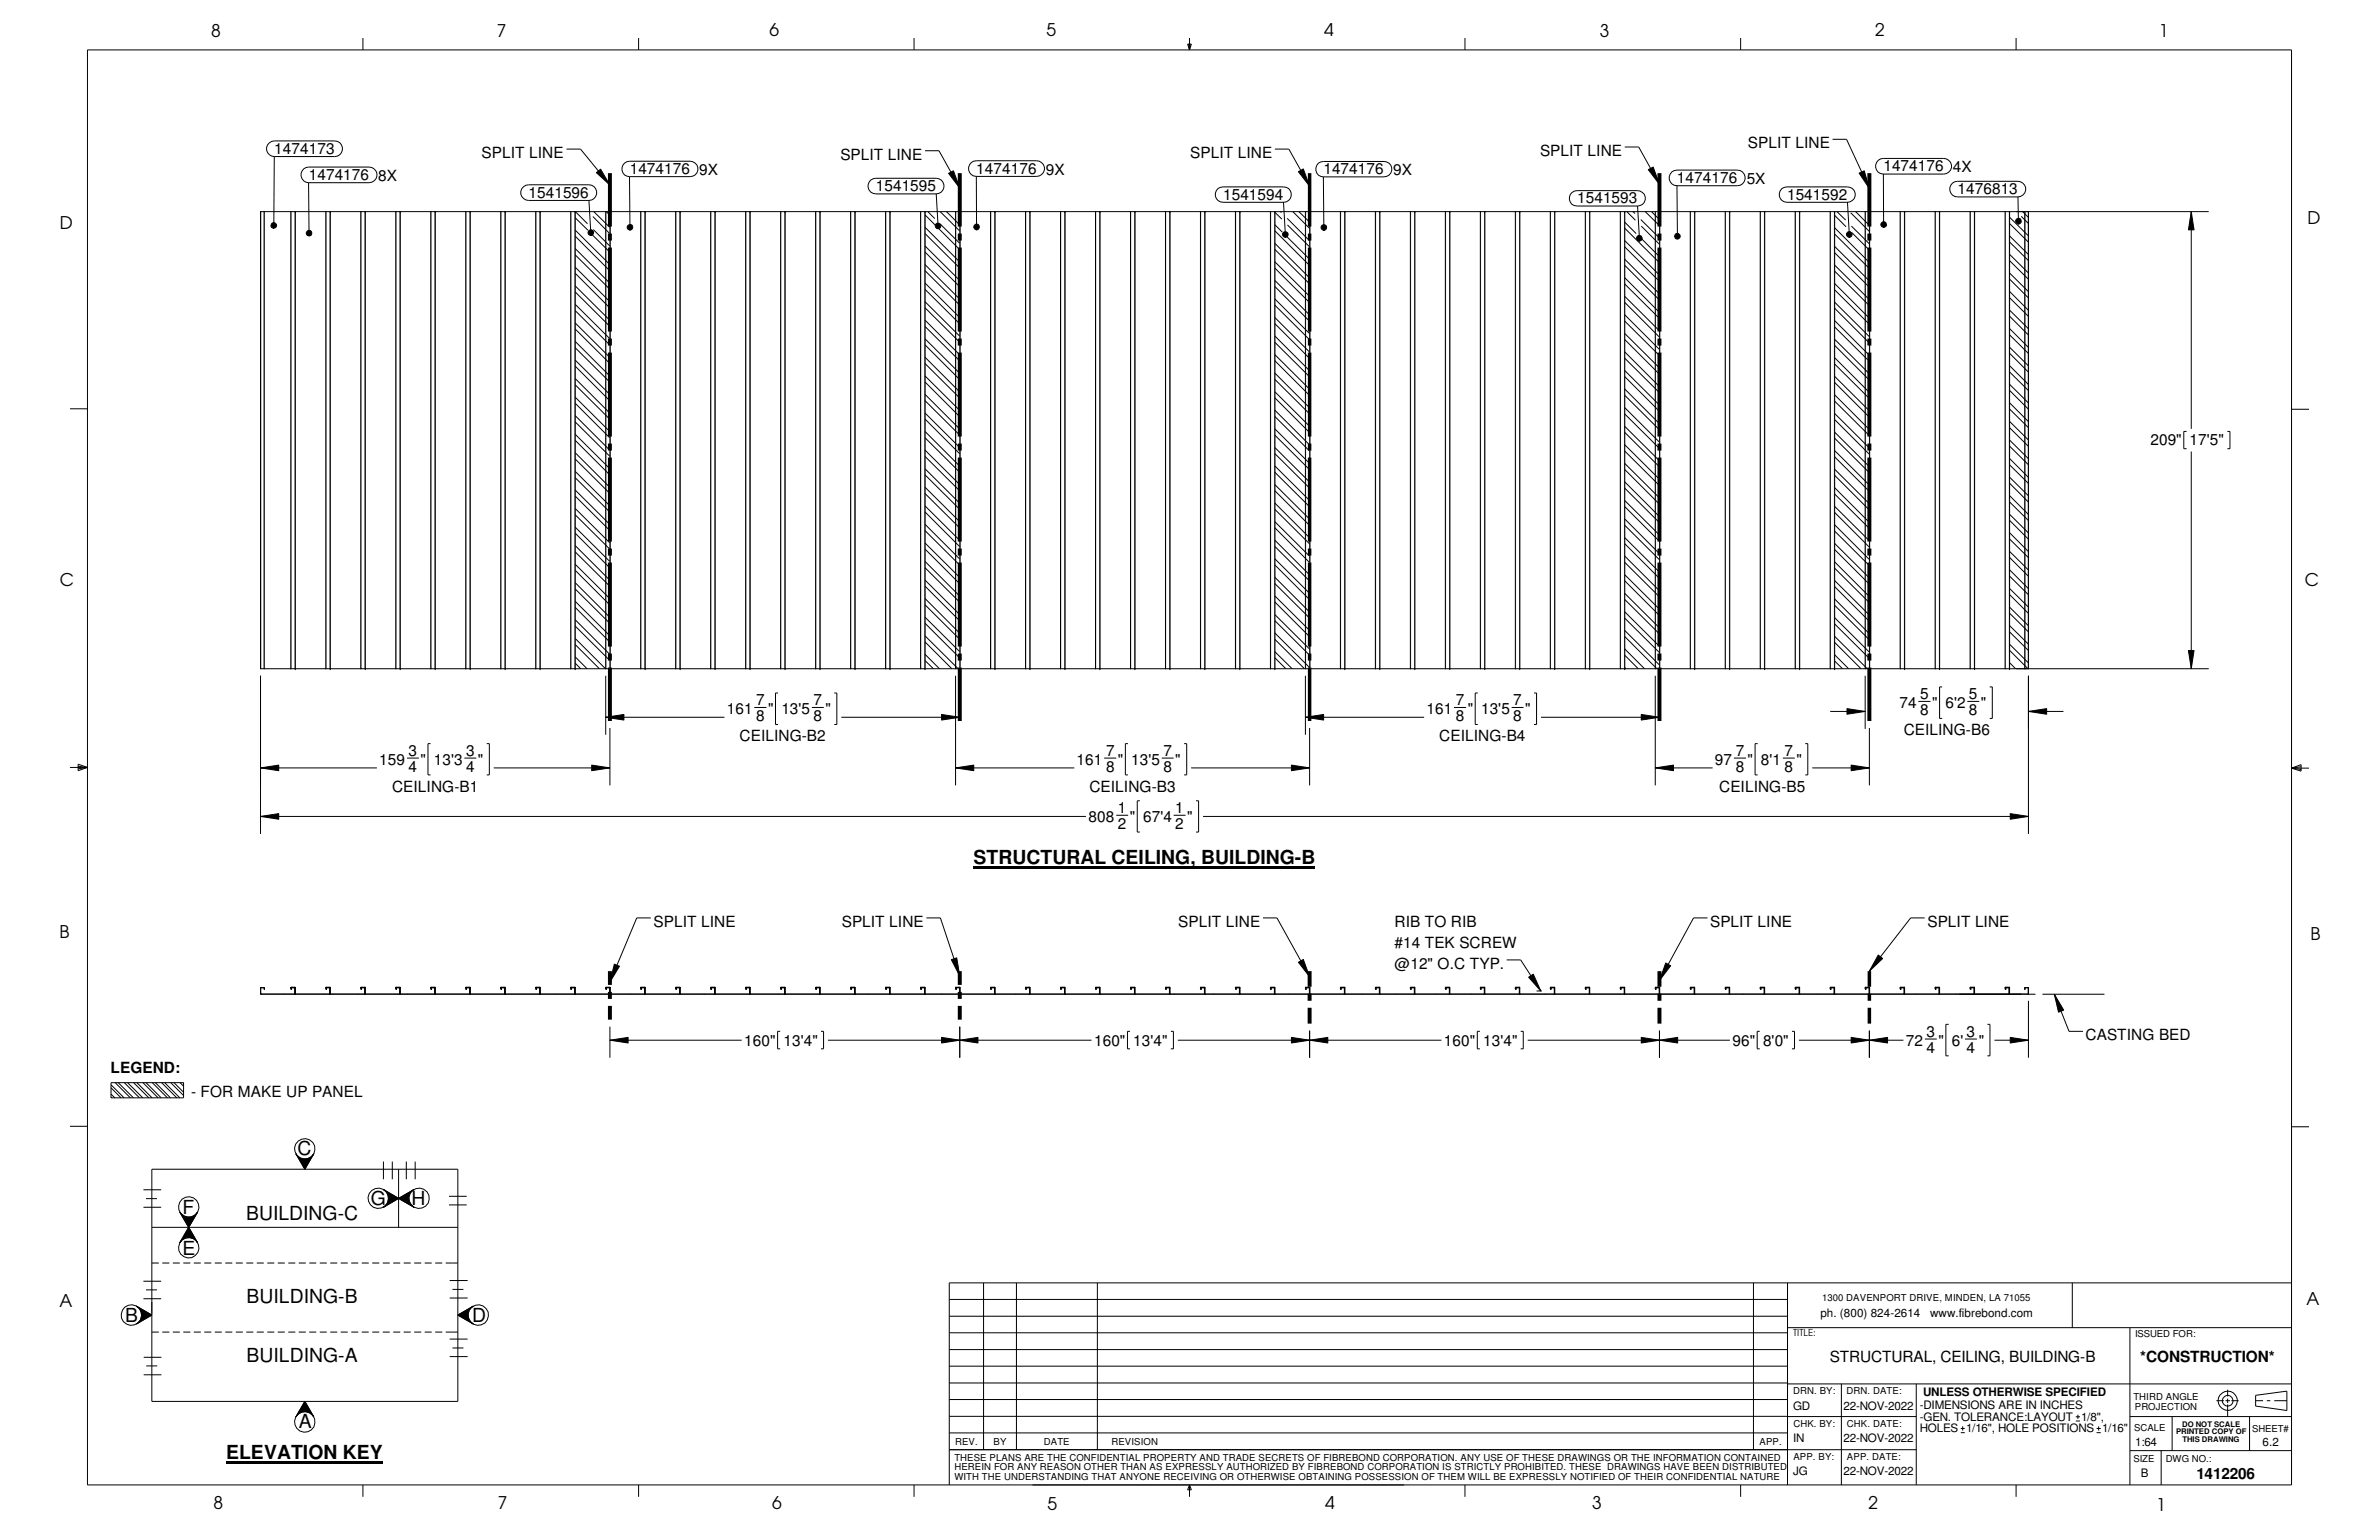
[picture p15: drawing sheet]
<svg xmlns="http://www.w3.org/2000/svg" width="432mm" height="279mm" viewBox="0 0 432 279" stroke-linecap="round" stroke-linejoin="round" font-family="sans-serif">
<defs><g id="words">
<g font-size="3.5">
<text x="176.7" y="156.8">STRUCTURAL CEILING, BUILDING-B</text>
<text x="54" y="209.6">C</text>
<text x="33.1" y="220.3">F</text>
<text x="44.7" y="221.4">BUILDING-C</text>
<text x="67.3" y="218.6">G</text>
<text x="74.7" y="218.6">H</text>
<text x="33.1" y="227.7">E</text>
<text x="22.7" y="239.8">B</text>
<text x="44.7" y="236.3">BUILDING-B</text>
<text x="85.7" y="239.8">D</text>
<text x="44.7" y="247.1">BUILDING-A</text>
<text x="54.2" y="259.1">A</text>
<text x="41" y="264.8">ELEVATION KEY</text>
</g>
<g font-size="3.2">
<text x="38.3" y="6.6">8</text>
<text x="90.2" y="6.7">7</text>
<text x="139.7" y="6.5">6</text>
<text x="190" y="6.5">5</text>
<text x="240.4" y="6.6">4</text>
<text x="290.4" y="6.7">3</text>
<text x="340.4" y="6.5">2</text>
<text x="391.8" y="6.7">1</text>
<text x="10.9" y="41.5">D</text>
<text x="418.8" y="40.7">D</text>
<text x="10.8" y="106.3">C</text>
<text x="418.3" y="106.4">C</text>
<text x="10.8" y="170.2">B</text>
<text x="419.4" y="170.6">B</text>
<text x="10.8" y="237.2">A</text>
<text x="418.6" y="236.7">A</text>
<text x="38.8" y="273.8">8</text>
<text x="90.3" y="273.8">7</text>
<text x="140.2" y="273.8">6</text>
<text x="190.1" y="273.9">5</text>
<text x="240.5" y="273.8">4</text>
<text x="289" y="273.9">3</text>
<text x="339.1" y="273.9">2</text>
<text x="391.3" y="274.1">1</text>
</g>
<g font-size="2.8">
<text x="49.8" y="27.9">1474173</text>
<text x="87.4" y="28.7">SPLIT LINE</text>
<text x="152.5" y="29">SPLIT LINE</text>
<text x="216" y="28.7">SPLIT LINE</text>
<text x="279.5" y="28.3">SPLIT LINE</text>
<text x="317.2" y="26.9">SPLIT LINE</text>
<text x="56" y="32.6">1474176</text>
<text x="68.7" y="32.9">8X</text>
<text x="95.9" y="35.9">1541596</text>
<text x="114.3" y="31.6">1474176</text>
<text x="126.9" y="31.8">9X</text>
<text x="159" y="34.7">1541595</text>
<text x="177.2" y="31.5">1474176</text>
<text x="189.8" y="31.7">9X</text>
<text x="240.2" y="31.6">1474176</text>
<text x="252.9" y="31.8">9X</text>
<text x="304.4" y="33.2">1474176</text>
<text x="317" y="33.4">5X</text>
<text x="341.8" y="31.1">1474176</text>
<text x="354.5" y="31.3">4X</text>
<text x="355.3" y="35.2">1476813</text>
<text x="222" y="36.2">1541594</text>
<text x="286.3" y="36.9">1541593</text>
<text x="324.4" y="36.2">1541592</text>
<text x="390.3" y="80.8">209&quot;</text>
<text x="397.4" y="80.8">17'5&quot;</text>
<text x="131.9" y="129.5">161</text>
<text x="137.2" y="128">7</text>
<text x="137.2" y="130.9">8</text>
<text x="139.4" y="129.5">&quot;</text>
<text x="141.8" y="129.5">13'5</text>
<text x="147.7" y="128">7</text>
<text x="147.7" y="130.9">8</text>
<text x="149.8" y="129.5">&quot;</text>
<text x="258.9" y="129.5">161</text>
<text x="264.2" y="128">7</text>
<text x="264.2" y="130.9">8</text>
<text x="266.4" y="129.5">&quot;</text>
<text x="268.8" y="129.5">13'5</text>
<text x="274.7" y="128">7</text>
<text x="274.7" y="130.9">8</text>
<text x="276.8" y="129.5">&quot;</text>
<text x="344.8" y="128.4">74</text>
<text x="348.5" y="129.8">8</text>
<text x="348.5" y="126.9">5</text>
<text x="350.7" y="128.4">&quot;</text>
<text x="353.1" y="128.4">6'2</text>
<text x="357.4" y="126.9">5</text>
<text x="357.4" y="129.8">8</text>
<text x="359.5" y="128.4">&quot;</text>
<text x="74.2" y="137.1">3</text>
<text x="84.6" y="137.1">3</text>
<text x="134.2" y="134.5">CEILING-B2</text>
<text x="200.7" y="137.1">7</text>
<text x="211.2" y="137.1">7</text>
<text x="261.2" y="134.5">CEILING-B4</text>
<text x="315" y="137.1">7</text>
<text x="323.9" y="137.1">7</text>
<text x="345.5" y="133.3">CEILING-B6</text>
<text x="68.8" y="138.7">159</text>
<text x="71.2" y="143.6">CEILING-B1</text>
<text x="74.2" y="140">4</text>
<text x="76.3" y="138.7">&quot;</text>
<text x="78.7" y="138.7">13'3</text>
<text x="84.6" y="140">4</text>
<text x="86.7" y="138.7">&quot;</text>
<text x="195.4" y="138.7">161</text>
<text x="197.7" y="143.6">CEILING-B3</text>
<text x="200.7" y="140">8</text>
<text x="202.9" y="138.7">&quot;</text>
<text x="205.3" y="138.7">13'5</text>
<text x="211.2" y="140">8</text>
<text x="213.3" y="138.7">&quot;</text>
<text x="311.3" y="138.7">97</text>
<text x="312" y="143.6">CEILING-B5</text>
<text x="315" y="140">8</text>
<text x="317.2" y="138.7">&quot; 8'1</text>
<text x="323.9" y="140">8</text>
<text x="326.1" y="138.7">&quot;</text>
<text x="197.6" y="149.1">808</text>
<text x="202.9" y="147.5">1</text>
<text x="205.1" y="149.1">&quot;</text>
<text x="207.5" y="149.1">67'4</text>
<text x="213.3" y="147.5">1</text>
<text x="215.5" y="149.1">&quot;</text>
<text x="202.9" y="150.4">2</text>
<text x="213.3" y="150.4">2</text>
<text x="118.6" y="168.1">SPLIT LINE</text>
<text x="152.8" y="168.1">SPLIT LINE</text>
<text x="213.9" y="168.1">SPLIT LINE</text>
<text x="253.1" y="168.1">RIB TO RIB</text>
<text x="253.1" y="172">#14 TEK SCREW</text>
<text x="310.4" y="168.1">SPLIT LINE</text>
<text x="349.8" y="168.1">SPLIT LINE</text>
<text x="253.1" y="175.8">@12&quot; O.C TYP.</text>
<text x="135.1" y="189.7">160&quot;</text>
<text x="142.2" y="189.7">13'4&quot;</text>
<text x="198.6" y="189.7">160&quot;</text>
<text x="205.7" y="189.7">13'4&quot;</text>
<text x="262.1" y="189.7">160&quot;</text>
<text x="269.2" y="189.7">13'4&quot;</text>
<text x="314.5" y="189.7">96&quot;</text>
<text x="320" y="189.7">8'0&quot;</text>
<text x="345.9" y="189.7">72</text>
<text x="349.7" y="188.1">3</text>
<text x="349.7" y="191">4</text>
<text x="351.8" y="189.7">&quot;</text>
<text x="354.2" y="189.7">6'</text>
<text x="357" y="191">4</text>
<text x="357" y="188.1">3</text>
<text x="359.2" y="189.7">&quot;</text>
<text x="378.5" y="188.7">CASTING BED</text>
<text x="20.1" y="194.6">LEGEND:</text>
<text x="34.7" y="199">- FOR MAKE UP PANEL</text>
<text x="332.1" y="247.2">STRUCTURAL, CEILING, BUILDING-B</text>
<text x="388.5" y="247.1">*CONSTRUCTION*</text>
<text x="398.7" y="268.4">1412206</text>
</g>
<g font-size="2.1">
<text x="330.4" y="239">ph. (800) 824-2614</text>
<text x="350.4" y="239">www.fibrebond.com</text>
<text x="325.5" y="255.7">GD</text>
<text x="334.6" y="255.7">22-NOV-2022</text>
<text x="348.4" y="255.7">-DIMENSIONS ARE IN INCHES</text>
<text x="348.4" y="257.8">-GEN. TOLERANCE:LAYOUT</text>
<text x="349" y="253.2">UNLESS OTHERWISE SPECIFIED</text>
<text x="377.7" y="257.8">1/8&quot;,</text>
<text x="325.5" y="261.6">IN</text>
<text x="334.6" y="261.6">22-NOV-2022</text>
<text x="348.4" y="259.9">HOLES 1/16&quot;, HOLE POSITIONS 1/16&quot;</text>
<text x="387.6" y="262.4">1:64</text>
<text x="410.7" y="262.4">6.2</text>
<text x="325.5" y="267.6">JG</text>
<text x="334.6" y="267.6">22-NOV-2022</text>
<text x="388.6" y="267.9">B</text>
</g>
<g font-size="1.7">
<text x="330.7" y="236.1">1300 DAVENPORT DRIVE, MINDEN, LA 71055</text>
<text x="325.5" y="242.4">TITLE:</text>
<text x="387.5" y="242.7">ISSUED FOR:</text>
<text x="325.5" y="252.9">DRN. BY:</text>
<text x="335.2" y="252.9">DRN. DATE:</text>
<text x="387.2" y="254">THIRD ANGLE</text>
<text x="387.5" y="255.7">PROJECTION</text>
<text x="173.4" y="262.2">REV.</text>
<text x="180.3" y="262.2">BY</text>
<text x="189.5" y="262.2">DATE</text>
<text x="201.7" y="262.2">REVISION</text>
<text x="319.4" y="262.2">APP.</text>
<text x="325.5" y="258.9">CHK. BY:</text>
<text x="335.2" y="258.9">CHK. DATE:</text>
<text x="387.4" y="259.7">SCALE</text>
<text x="408.8" y="259.8">SHEET#</text>
<text x="173.2" y="268.6">WITH THE UNDERSTANDING THAT ANYONE RECEIVING OR OTHERWISE OBTAINING POSSESSION OF THEM WILL BE EXPRESSLY NOTIFIED OF THEIR CONFIDENTIAL NATURE</text>
<text x="173.2" y="265">THESE PLANS ARE THE CONFIDENTIAL PROPERTY AND TRADE SECRETS OF FIBREBOND CORPORATION. ANY USE OF THESE DRAWINGS OR THE INFORMATION CONTAINED</text>
<text x="173.2" y="266.8">HEREIN FOR ANY REASON OTHER THAN AS EXPRESSLY AUTHORIZED BY FIBREBOND CORPORATION IS STRICTLY PROHIBITED. THESE DRAWINGS HAVE BEEN DISTRIBUTED</text>
<text x="325.5" y="264.9">APP. BY:</text>
<text x="335.2" y="264.8">APP. DATE:</text>
<text x="387.2" y="265.3">SIZE</text>
<text x="393.1" y="265.3">DWG NO.:</text>
</g>
<g font-size="1.4">
<text x="395" y="260.2">PRINTED COPY OF</text>
<text x="396.1" y="258.8">DO NOT SCALE</text>
<text x="396.2" y="261.7">THIS DRAWING</text>
</g>
</g></defs>
<g fill="none" stroke="#000" stroke-width=".18">
<path d="M15.9 9.1h400v260.3h-400zM65.9 6.9v2.2M115.9 6.9v2.2M165.9 6.9v2.2M215.6 8h.6l-.3 1.1zM215.7 8l.2 1.1M215.9 6.9v2.2M216 8l-.1 1.1M265.9 6.9v2.2M315.9 6.9v2.2M365.9 6.9v2.2M48 38.4v82.9"/>
<path d="M48.9 25.9l.9-.3h10.9a1.42 1.42 0 0 1 1.5 1.4 1.42 1.42 0 0 1-1.5 1.4h-10.9a1.41 1.41 0 0 1-1.3-.9 1.41 1.41 0 0 1 .4-1.6zM49.8 28.4l-.1 12.5M52.8 38.4v82.9M53.6 38.4h.1M53.6 38.4v82.9M55.1 30.6l.9-.3h11a1.42 1.42 0 0 1 1.4 1.4 1.42 1.42 0 0 1-1.4 1.4h-11a1.43 1.43 0 0 1-1.3-.9 1.43 1.43 0 0 1 .4-1.6zM56 33.1l.1 9.2M59.1 38.4v82.9M59.9 38.4h.1M59.9 38.4v82.9M65.5 38.4v82.9M66.3 38.4h.1"/>
<path d="M66.3 38.4v82.9M71.8 38.4v82.9M72.6 38.4h.1M72.6 38.4v82.9M78.2 38.4v82.9M79 38.4h.1M79 38.4v82.9M84.5 38.4v82.9M85.3 38.4h.1M85.3 38.4v82.9M90.9 38.4v82.9M91.7 38.4h.1"/>
<path d="M91.7 38.4v82.9M95 33.9l.9-.4h11a1.42 1.42 0 0 1 1.4 1.4 1.42 1.42 0 0 1-1.4 1.5h-11a1.41 1.41 0 0 1-1.3-1 1.41 1.41 0 0 1 .4-1.5zM97.2 38.4v82.9M98 38.4h.1M98 38.4v82.9M102.8 27.1h2.6l5.3 6.5M103.6 38.4v82.9M104.4 38.4h.1M104.4 38.4v82.9M104.4 39.5l2.3 2.3M104.4 38.4l2.2 2.2M106.9 36.3l.3 5.9"/>
<path d="M107.6 39.3l3.1 3.1M107.8 38.4l2.9 2.8M108.2 31.3l.8-.6 1.7 2.9zM109.9 38.4v82.9M110 38.4l.7 .6M110.7 38.4h.1M110.7 38.4v82.9M113.4 29.6l.9-.3h11a1.4 1.4 0 0 1 1.4 1.3 1.4 1.4 0 0 1-1.4 1.4h-11a1.39 1.39 0 0 1-1.3-.9 1.39 1.39 0 0 1 .4-1.5zM114.3 32v9.2M116.3 38.4v82.9M117.1 38.4h.1M117.1 38.4v82.9"/>
<path d="M122.6 38.4v82.9M123.4 38.4h.1M123.4 38.4v82.9M129 38.4v82.9M129.8 38.4h.1M129.8 38.4v82.9M135.3 38.4v82.9M136.1 38.4h.1M136.1 38.4v82.9M141.7 38.4v82.9M142.5 38.4h.1M142.5 38.4v82.9"/>
<path d="M148 38.4v82.9M148.8 38.4h.1M148.8 38.4v82.9M154.4 38.4v82.9M155.2 38.4h.1M155.2 38.4v82.9M158 32.7l1-.4h10.9a1.42 1.42 0 0 1 1.4 1.5 1.42 1.42 0 0 1-1.4 1.4h-10.9a1.43 1.43 0 0 1-1.4-.9 1.43 1.43 0 0 1 .4-1.6zM160.7 38.4v82.9M161.5 38.4h.1M161.5 38.4v82.9M167.1 38.4v82.9M167.9 38.4h.1"/>
<path d="M167.9 38.4v82.9M167.9 39l1.9 1.9M167.9 27.3h2.5l3.8 6.8M168.4 38.4l1.3 1.3M169.9 35.1l.4 5.9M170.6 38.4l3.6 3.5M171.8 38.4l2.4 2.4M172.2 31.5l.9-.5 1.1 3.1zM173.4 38.4v82.9M174 38.4l.2 .1M174.2 38.4h.1M174.2 38.4v82.9"/>
<path d="M176.3 29.5l.4-.2 .5-.1h11a1.42 1.42 0 0 1 1.4 1.4 1.42 1.42 0 0 1-1.4 1.4h-11a1.43 1.43 0 0 1-1.3-.9 1.43 1.43 0 0 1 .4-1.6zM177.2 32v9.2M179.8 38.4v82.9M180.6 38.4h.1M180.6 38.4v82.9M186.1 38.4v82.9M186.9 38.4h.1M186.9 38.4v82.9M192.5 38.4v82.9M193.3 38.4h.1M193.3 38.4v82.9M198.8 38.4v82.9"/>
<path d="M199.6 38.4h.1M199.6 38.4v82.9M205.2 38.4v82.9M206 38.4h.1M206 38.4v82.9M211.5 38.4v82.9M212.3 38.4h.1M212.3 38.4v82.9M217.9 38.4v82.9M218.7 38.4h.1M218.7 38.4v82.9M221.1 34.2l.9-.3h11a1.4 1.4 0 0 1 1.4 1.4 1.4 1.4 0 0 1-1.4 1.4h-11a1.42 1.42 0 0 1-1.3-.9 1.42 1.42 0 0 1 .4-1.6z"/>
<path d="M224.2 38.4v82.9M225 38.4h.1M225 38.4v82.9M230.6 38.4v82.9M231.4 38.4h.1M231.4 38.4v82.9M231.4 38.5l1.3 1.3M231.4 27.1h2.5l3.8 6.7M232.4 38.4l.2 .2M233 36.7l.3 5.8M233.6 39.6l4.1 4M234.7 38.4l3 3"/>
<path d="M235.7 31.2l.9-.6 1.1 3.2zM235.8 38.4l1.9 1.9M236.9 38.4v82.9M237.7 38.4h.1M237.7 38.4v82.9M239.3 29.6l.9-.3h11a1.4 1.4 0 0 1 1.4 1.4 1.4 1.4 0 0 1-1.4 1.4h-11a1.42 1.42 0 0 1-1.3-1 1.42 1.42 0 0 1 .4-1.5zM240.2 32.1l.1 9.2M243.3 38.4v82.9M244.1 38.4h.1M244.1 38.4v82.9M249.6 38.4v82.9M250.4 38.4h.1"/>
<path d="M250.4 38.4v82.9M256 38.4v82.9M256.8 38.4h.1M256.8 38.4v82.9M262.3 38.4v82.9M263.1 38.4h.1M263.1 38.4v82.9M268.7 38.4v82.9M269.5 38.4h.1M269.5 38.4v82.9M275 38.4v82.9M275.8 38.4h.1"/>
<path d="M275.8 38.4v82.9M281.4 38.4v82.9M282.2 38.4h.1M282.2 38.4v82.9M285.3 34.9l.4-.2 .6-.1h10.9a1.4 1.4 0 0 1 1.4 1.4 1.4 1.4 0 0 1-1.4 1.4h-10.9a1.39 1.39 0 0 1-1.4-.9 1.39 1.39 0 0 1 .4-1.6zM287.7 38.4v82.9M288.5 38.4h.1M288.5 38.4v82.9M294.1 38.4v82.9M294.9 38.4h.1M294.9 38.4v82.9M294.9 26.7h2.5l3.8 6.7"/>
<path d="M295.3 38.4l1.5 1.6M296.4 38.4l.4 .3M297.2 37.4l.4 5.8M297.8 39.8l3.4 3.3M298.6 38.4l2.6 2.5M299.2 30.8l.9-.5 1.1 3.1zM299.8 38.4l1.4 1.4M300.4 38.4v82.9M301.2 38.4h.1M301.2 38.4v82.9M303.4 31.2l.5-.3h.5h10.9a1.42 1.42 0 0 1 1.5 1.4 1.42 1.42 0 0 1-1.5 1.4h-10.9a1.43 1.43 0 0 1-1.3-.9 1.43 1.43 0 0 1 .3-1.6zM304.4 33.7l.1 9.1"/>
<path d="M306.8 38.4v82.9M307.6 38.4h.1M307.6 38.4v82.9M313.1 38.4v82.9M313.9 38.4h.1M313.9 38.4v82.9M319.5 38.4v82.9M320.3 38.4h.1M320.3 38.4v82.9M323.4 34.2l1-.3h10.9a1.4 1.4 0 0 1 1.4 1.4 1.4 1.4 0 0 1-1.4 1.4h-10.9a1.42 1.42 0 0 1-1.4-.9 1.42 1.42 0 0 1 .4-1.6zM325.8 38.4v82.9M326.6 38.4h.1"/>
<path d="M326.6 38.4v82.9M332.2 38.4v82.9M332.6 25.3h2.6l4.1 8.9M333 38.4h.1M333 38.4v82.9M333 39.1l2.1 2M333.4 38.4l1.6 1.5M335.3 36.7l.4 5.8M335.9 38.6l3.4 3.4M336.8 38.4l2.5 2.5M337.4 31.4l1-.4 .9 3.2zM338.5 38.4v82.9"/>
<path d="M339 38.4l.3 .2M339.3 38.4h.1M339.3 38.4v82.9M340.9 29.1l.4-.3 .5-.1h11a1.42 1.42 0 0 1 1.4 1.5 1.42 1.42 0 0 1-1.4 1.4h-11a1.43 1.43 0 0 1-1.3-.9 1.43 1.43 0 0 1 .4-1.6zM341.8 31.5l.1 9.2M344.9 38.4v82.9M345.7 38.4h.1M345.7 38.4v82.9M351.2 38.4v82.9M352 38.4h.1M352 38.4v82.9M354.4 33.2l.4-.2 .5-.1h11a1.42 1.42 0 0 1 1.4 1.4 1.42 1.42 0 0 1-1.4 1.4h-11a1.43 1.43 0 0 1-1.3-.9 1.43 1.43 0 0 1 .4-1.6z"/>
<path d="M357.6 38.4v82.9M358.4 38.4h.1M358.4 38.4v82.9M363.9 38.4v82.9M364.7 38.4h.1M364.7 38.4v82.9M364.7 39.4l3.4 3.4M366 39.8a.51 .51 0 0 1 .8 .1 .51 .51 0 0 1-.4 .7v-.5v.5h-.2a.51 .51 0 0 1-.2-.8zM366.3 35.7l.1 4.4M366.9 39.2l1.2 1.3M367.1 38.4l1 1M367.5 38.4v82.9"/>
<path d="M368.2 38.4v82.9M397.7 38.4l.5 3.3h-1zM397.7 38.4v39.4M400.9 38.4h-353.6v82.9h353.6M49.3 40.6a.51 .51 0 0 1 .9 .1 .51 .51 0 0 1-.5 .7v-.5v.5a.48 .48 0 0 1-.5-.3 .48 .48 0 0 1 .1-.5zM55.8 42a.5 .5 0 0 1 .8 .1 .5 .5 0 0 1-.5 .7v-.5v.5a.48 .48 0 0 1-.5-.3 .48 .48 0 0 1 .2-.5zM104.4 59.7l6.3 6.2M104.4 56.3l6.3 6.3M104.4 53l6.3 6.2M104.4 49.6l6.3 6.2M104.4 46.2l6.3 6.3M104.4 42.8l6.3 6.3"/>
<path d="M104.4 58.6l6.3 6.2M104.4 55.2l6.3 6.2M104.4 51.9l6.3 6.2M104.4 48.5l6.3 6.2M104.4 45.1l6.3 6.2M104.4 41.7l6.3 6.3M106.8 41.9a.51 .51 0 0 1 .9 .1 .51 .51 0 0 1-.4 .7l-.1-.5 .1 .5a.51 .51 0 0 1-.5-.3 .51 .51 0 0 1 0-.5zM107.1 42.2l3.6 3.5M107.7 41.7l3 2.9M113.9 41a.52 .52 0 0 1 .9-.1 .52 .52 0 0 1-.5 .8v-.5v.5a.51 .51 0 0 1-.4-.7zM167.9 59.2l6.3 6.2M167.9 55.8l6.3 6.3"/>
<path d="M167.9 52.5l6.3 6.2M167.9 49.1l6.3 6.2M167.9 45.7l6.3 6.3M167.9 42.4l6.3 6.2M167.9 58.1l6.3 6.2M167.9 54.7l6.3 6.3M167.9 51.3l6.3 6.3M167.9 48l6.3 6.2M167.9 44.6l6.3 6.2M167.9 41.2l6.3 6.3M169.9 40.6a.51 .51 0 0 1 .8 .2 .51 .51 0 0 1-.4 .7v-.5v.5l-.4-.1a.51 .51 0 0 1 0-.8zM169.9 41l4.3 4.3"/>
<path d="M170.7 40.7l3.5 3.4M176.9 40.8l.6-.1 .3 .4a.51 .51 0 0 1-.6 .6v-.5v.5h-.1a.51 .51 0 0 1-.2-.9zM231.4 58.7l6.3 6.3M231.4 55.4l6.3 6.2M231.4 52l6.3 6.3M231.4 48.6l6.3 6.3M231.4 45.3l6.3 6.2M231.4 41.9l6.3 6.2M231.4 57.6l6.3 6.2M231.4 54.2l6.3 6.3M231.4 50.9l6.3 6.2M231.4 47.5l6.3 6.2"/>
<path d="M231.4 44.2l6.3 6.2M231.4 40.8l1.3 1.3M232.9 42.2a.51 .51 0 0 1 .9 .1 .51 .51 0 0 1-.5 .8v-.6v.6a.51 .51 0 0 1-.5-.3 .51 .51 0 0 1 .1-.6zM233.2 42.5l4.5 4.5M233.7 40.8l4 3.9M239.9 40.9a.51 .51 0 0 1 .9 .2 .51 .51 0 0 1-.5 .7v-.5v.5l-.2-.1a.49 .49 0 0 1-.2-.8zM294.9 58.3l6.3 6.2M294.9 54.9l6.3 6.2M294.9 51.5l6.3 6.2M294.9 48.1l6.3 6.3M294.9 44.8l6.3 6.2M294.9 41.4l6.3 6.2"/>
<path d="M294.9 57.1l6.3 6.3M294.9 53.8l6.3 6.2M294.9 50.4l6.3 6.2M294.9 47l6.3 6.3M294.9 43.6l6.3 6.3M294.9 40.3l2.1 2.1M297.2 42.9a.5 .5 0 0 1 .8 .1 .5 .5 0 0 1-.4 .7v-.5v.5h-.2a.49 .49 0 0 1-.2-.8zM297.9 43.2l3.3 3.3M297.9 41l3.3 3.3M304.1 42.5a.51 .51 0 0 1 .8 .1 .51 .51 0 0 1-.4 .7v-.5v.5a.51 .51 0 0 1-.5-.2 .51 .51 0 0 1 .1-.6zM333 59.3l6.3 6.2M333 55.9l6.3 6.3"/>
<path d="M333 52.6l6.3 6.2M333 49.2l6.3 6.2M333 45.8l6.3 6.3M333 42.5l6.3 6.2M333 58.2l6.3 6.2M333 54.8l6.3 6.2M333 51.4l6.3 6.3M333 48.1l6.3 6.2M333 44.7l6.3 6.2M333 41.3l6.3 6.3M335.3 42.2a.5 .5 0 0 1 .8 .1 .5 .5 0 0 1-.4 .8v-.6v.6a.51 .51 0 0 1-.5-.3 .51 .51 0 0 1 .1-.6zM336 41l3.3 3.2"/>
<path d="M336.1 42.2l3.2 3.1M341.5 40.4a.49 .49 0 0 1 .8 .1 .49 .49 0 0 1-.4 .7v-.5v.5a.49 .49 0 0 1-.5-.3 .49 .49 0 0 1 .1-.5zM364.7 57.4l3.4 3.3M364.7 54l3.4 3.4M364.7 50.6l3.4 3.4M364.7 47.3l3.4 3.3M364.7 43.9l3.4 3.3M364.7 40.6l3.4 3.3M364.7 59.6l3.4 3.4M364.7 56.3l3.4 3.3M364.7 52.9l3.4 3.4M364.7 49.5l3.4 3.4"/>
<path d="M364.7 46.1l3.4 3.4M364.7 42.8l3.4 3.3M12.7 74.2h3.2M104.4 79.9l6.3 6.2M104.4 76.5l6.3 6.3M104.4 73.2l6.3 6.2M104.4 69.8l6.3 6.2M104.4 66.4l6.3 6.3M104.4 63.1l6.3 6.2M104.4 78.8l6.3 6.2M104.4 75.4l6.3 6.3M104.4 72.1l6.3 6.2"/>
<path d="M104.4 68.7l6.3 6.2M104.4 65.3l6.3 6.2M104.4 61.9l6.3 6.3M167.9 79.4l6.3 6.2M167.9 76l6.3 6.3M167.9 72.7l6.3 6.2M167.9 69.3l6.3 6.3M167.9 66l6.3 6.2M167.9 62.6l6.3 6.2M167.9 78.3l6.3 6.2M167.9 74.9l6.3 6.3M167.9 71.5l6.3 6.3"/>
<path d="M167.9 68.2l6.3 6.2M167.9 64.8l6.3 6.3M167.9 61.5l6.3 6.2M231.4 79l6.3 6.2M231.4 75.6l6.3 6.2M231.4 72.2l6.3 6.2M231.4 68.8l6.3 6.3M231.4 65.4l6.3 6.3M231.4 62.1l6.3 6.2M231.4 77.8l6.3 6.2M231.4 74.4l6.3 6.3M231.4 71.1l6.3 6.2"/>
<path d="M231.4 67.7l6.3 6.3M231.4 64.3l6.3 6.3M231.4 61l6.3 6.2M294.9 78.4l6.3 6.3M294.9 75.1l6.3 6.2M294.9 71.7l6.3 6.2M294.9 68.3l6.3 6.3M294.9 65l6.3 6.2M294.9 61.6l6.3 6.3M294.9 77.3l6.3 6.3M294.9 74l6.3 6.2M294.9 70.6l6.3 6.2"/>
<path d="M294.9 67.2l6.3 6.2M294.9 63.8l6.3 6.3M294.9 60.5l6.3 6.2M333 79.5l6.3 6.2M333 76.1l6.3 6.3M333 72.8l6.3 6.2M333 69.4l6.3 6.2M333 66l6.3 6.3M333 62.7l6.3 6.2M333 78.4l6.3 6.2M333 75l6.3 6.2M333 71.6l6.3 6.3"/>
<path d="M333 68.3l6.3 6.2M333 64.9l6.3 6.3M333 61.6l6.3 6.2M364.7 77.6l3.4 3.3M364.7 74.2l3.4 3.4M364.7 70.8l3.4 3.4M364.7 67.5l3.4 3.3M364.7 64.1l3.4 3.4M364.7 60.7l3.4 3.4M364.7 79.8l3.4 3.4M364.7 76.5l3.4 3.3M364.7 73.1l3.4 3.4"/>
<path d="M364.7 69.7l3.4 3.4M364.7 66.3l3.4 3.4M364.7 63l3.4 3.3M396.9 78.3h-.5v3.1h.5M404.3 78.3h.4v3.1h-.4M415.9 74.3h3.2M104.4 96.7l6.3 6.3M104.4 93.4l6.3 6.2M104.4 90l6.3 6.2M104.4 86.7l6.3 6.2M104.4 83.3l6.3 6.2M104.4 99l6.3 6.2"/>
<path d="M104.4 95.6l6.3 6.3M104.4 92.2l6.3 6.3M104.4 88.9l6.3 6.2M104.4 85.5l6.3 6.2M104.4 82.1l6.3 6.3M167.9 99.6l6.3 6.3M167.9 96.3l6.3 6.2M167.9 92.9l6.3 6.2M167.9 89.5l6.3 6.3M167.9 86.1l6.3 6.3M167.9 82.8l6.3 6.2M167.9 98.5l6.3 6.2"/>
<path d="M167.9 95.1l6.3 6.3M167.9 91.8l6.3 6.2M167.9 88.4l6.3 6.2M167.9 85l6.3 6.3M167.9 81.7l6.3 6.2M231.4 99.1l6.3 6.3M231.4 95.8l6.3 6.2M231.4 92.4l6.3 6.2M231.4 89l6.3 6.3M231.4 85.7l6.3 6.2M231.4 82.3l6.3 6.2M231.4 98l6.3 6.3"/>
<path d="M231.4 94.7l6.3 6.2M231.4 91.3l6.3 6.2M231.4 87.9l6.3 6.2M231.4 84.5l6.3 6.3M231.4 81.2l6.3 6.2M294.9 98.6l6.3 6.3M294.9 95.3l6.3 6.2M294.9 91.9l6.3 6.3M294.9 88.6l6.3 6.2M294.9 85.2l6.3 6.2M294.9 81.8l6.3 6.3M294.9 97.5l6.3 6.3"/>
<path d="M294.9 94.1l6.3 6.3M294.9 90.8l6.3 6.2M294.9 87.4l6.3 6.3M294.9 84.1l6.3 6.2M294.9 80.7l6.3 6.2M333 99.7l6.3 6.3M333 96.4l6.3 6.2M333 93l6.3 6.2M333 89.6l6.3 6.2M333 86.2l6.3 6.3M333 82.9l6.3 6.2M333 98.6l6.3 6.2"/>
<path d="M333 95.2l6.3 6.3M333 91.9l6.3 6.2M333 88.5l6.3 6.2M333 85.1l6.3 6.3M333 81.7l6.3 6.3M364.7 97.8l3.4 3.3M364.7 94.4l3.4 3.4M364.7 91.1l3.4 3.3M364.7 87.7l3.4 3.4M364.7 84.3l3.4 3.4M364.7 80.9l3.4 3.4M364.7 96.6l3.4 3.4"/>
<path d="M364.7 93.3l3.4 3.3M364.7 89.9l3.4 3.4M364.7 86.6l3.4 3.3M364.7 83.2l3.4 3.4M397.7 81.9v39.4M104.4 116.9l4.4 4.4M104.4 113.6l6.3 6.2M104.4 110.2l6.3 6.3M104.4 106.8l6.3 6.3M104.4 103.5l6.3 6.2M104.4 100.1l6.3 6.2M104.4 119.2l2.2 2.1"/>
<path d="M104.4 115.8l5.5 5.5M104.4 112.4l6.3 6.3M104.4 109.1l6.3 6.2M104.4 105.7l6.3 6.3M104.4 102.4l6.3 6.2M167.9 119.8l1.5 1.5M167.9 116.5l4.9 4.8M167.9 113.1l6.3 6.2M167.9 109.7l6.3 6.3M167.9 106.3l6.3 6.3M167.9 103l6.3 6.2M167.9 118.7l2.6 2.6"/>
<path d="M167.9 115.4l6 5.9M167.9 112l6.3 6.2M167.9 108.6l6.3 6.3M167.9 105.2l6.3 6.3M167.9 101.9l6.3 6.2M231.4 119.3l2 2M231.4 116l5.4 5.3M231.4 112.6l6.3 6.2M231.4 109.2l6.3 6.3M231.4 105.9l6.3 6.2M231.4 102.5l6.3 6.3M231.4 118.2l3.1 3.1"/>
<path d="M231.4 114.9l6.3 6.2M231.4 111.5l6.3 6.2M231.4 108.1l6.3 6.2M231.4 104.7l6.3 6.3M231.4 101.4l6.3 6.2M294.9 118.9l2.4 2.4M294.9 115.5l5.8 5.8M294.9 112.1l6.3 6.3M294.9 108.8l6.3 6.2M294.9 105.4l6.3 6.2M294.9 102l6.3 6.2M294.9 117.7l3.6 3.6"/>
<path d="M294.9 114.4l6.3 6.2M294.9 111l6.3 6.2M294.9 107.7l6.3 6.2M294.9 104.3l6.3 6.2M294.9 100.9l6.3 6.2M333 119.9l1.4 1.4M333 116.5l4.8 4.8M333 113.2l6.3 6.2M333 109.8l6.3 6.2M333 106.4l6.3 6.3M333 103.1l6.3 6.2M333 118.8l2.5 2.5"/>
<path d="M333 115.4l5.9 5.9M333 112.1l6.3 6.2M333 108.7l6.3 6.2M333 105.3l6.3 6.2M333 101.9l6.3 6.3M364.7 118l3.4 3.3M364.7 114.6l3.4 3.4M364.7 111.3l3.4 3.3M364.7 107.9l3.4 3.4M364.7 104.5l3.4 3.4M364.7 101.1l3.4 3.4M364.7 116.9l3.4 3.3"/>
<path d="M364.7 113.5l3.4 3.3M364.7 110.2l3.4 3.3M364.7 106.8l3.4 3.3M364.7 103.4l3.4 3.4M364.7 100l3.4 3.4M397.2 118h1l-.5 3.3zM12.7 139.2h3.2M14.2 138.6l1.7 .6-1.7 .6zM14.2 139l1.7 .2M15.9 139.2l-1.7 .3M47.3 139.3l3.3-.5v1zM47.3 122.6v28.7"/>
<path d="M47.3 139.3h21.1M53.6 121.3h.1M59.9 121.3h.1M66.3 121.3h.1M72.6 121.3h.1M73.9 137.5h2.1M78.1 134.9h-.4v5.7h.4M79 121.3h.1M84.3 137.5h2.1M85.3 121.3h.1M88.3 134.9h.5v5.7h-.5M89.6 139.3h21.1"/>
<path d="M91.7 121.3h.1M98 121.3h.1M104.4 121.3h.1M104.4 120.3l1 1M107.4 138.8l3.3 .5-3.3 .5zM109.9 130.1l3.3-.5v1zM109.9 122.6v10.7M109.9 130.1h21.6M110.7 132.1v10.4M110.7 121.3h.1M117.1 121.3h.1M123.4 121.3h.1"/>
<path d="M129.8 121.3h.1M136.1 121.3h.1M136.9 128.4h2.2M141.2 125.7h-.4v5.7h.4M142.5 121.3h.1M147.4 128.4h2.1M148.8 121.3h.1M151.4 125.7h.5v5.7h-.5M152.7 130.1h21.5M155.2 121.3h.1M161.5 121.3h.1M167.9 121.3h.1"/>
<path d="M170.9 129.6l3.3 .5-3.3 .5zM173.4 139.3l3.3-.5v1zM173.4 122.6v19.9M173.4 139.3h21.6M174.2 121.3h.1M180.6 121.3h.1M186.9 121.3h.1M193.3 121.3h.1M199.6 121.3h.1M200.4 137.5h2.2M204.7 134.9h-.4v5.7h.4M206 121.3h.1"/>
<path d="M210.9 137.5h2.1M212.3 121.3h.1M214.9 134.9h.5v5.7h-.5M216.2 139.3h21.5M218.7 121.3h.1M225 121.3h.1M231.4 121.3h.1M234.4 138.8l3.3 .5-3.3 .5zM236.9 130.1l3.3-.5v1zM236.9 122.6v10.7M236.9 130.1h21.6M237.7 132.1v10.4"/>
<path d="M237.7 121.3h.1M244.1 121.3h.1M250.4 121.3h.1M256.8 121.3h.1M263.1 121.3h.1M263.9 128.4h2.2M268.2 125.7h-.4v5.7h.4M269.5 121.3h.1M274.4 128.4h2.1M275.8 121.3h.1M278.4 125.7h.5v5.7h-.5M279.7 130.1h21.5"/>
<path d="M282.2 121.3h.1M288.5 121.3h.1M294.9 121.3h.1M294.9 121.1l.2 .2M297.9 129.6l3.3 .5-3.3 .5zM300.4 139.3l3.3-.5v1zM300.4 122.6v19.9M300.4 139.3h10.5M301.2 121.3h.1M307.6 121.3h.1M313.9 121.3h.1M314.7 137.5h2.2"/>
<path d="M319 134.9h-.4v5.7h.4M320.3 121.3h.1M323.6 137.5h2.2M326.6 121.3h.1M327.7 134.9h.4v5.7h-.4M328.9 139.3h10.4M332.2 129.1h6.3M333 121.3h.1M335.2 128.6l3.3 .5-3.3 .5zM336 138.8l3.3 .5-3.3 .5zM338.5 122.6v9.6M339.3 132.1v10.4"/>
<path d="M339.3 121.3h.1M345.7 121.3h.1M348.2 127.3h2.2M352 121.3h.1M352.5 124.6h-.5v5.7h.5M357.1 127.3h2.1M358.4 121.3h.1M361.1 124.6h.5v5.7h-.5M364.7 121.3h.1M364.7 120.2l1.1 1.1M368.2 129.1l3.3-.5v1zM368.2 122.6v28.7"/>
<path d="M368.2 129.1h6.3M415.9 139.4l1.8 .2M415.9 139.4l1.8-.7v1.2zM415.9 139.4h3.2M417.7 139.1l-1.8 .3M47.3 148.1l3.3-.5v1zM47.3 148.1h149.8M202.6 147.9h2.2M206.9 145.3h-.5v5.7h.5M213 147.9h2.2M217.1 145.3h.5v5.7h-.5M218.4 148.1h149.8"/>
<path d="M364.9 147.6l3.3 .5-3.3 .5zM47.4 179.2l-.1 1.2 6.3-.1M47.4 179.2h.6v.3M47.4 179.2l-.1 1.1h6.2v-1.1M52.9 179.2v.3zM53 179.2h.5M53.5 179.2h.1M59.2 179.2l.1 .3zM59.3 179.2h.6M59.9 179.2v1.1h-6.3v-1.1l-.8-.1v.3v-.2h.8v1.1M59.9 179.2h.1M65.6 179.2v.3z"/>
<path d="M65.7 179.2h.5M66.2 179.2h.1M66.2 179.2v1.1h-6.3v-1.1l-.7-.1-.1 .3 .1-.2h.7v1.1M71.9 179.2l.1 .3zM72 179.2h.6M72.6 179.2h.1M72.6 179.2v1.1h-6.3v-1.1l-.8-.1v.3v-.2h.8v1.1M78.3 179.2v.3zM78.4 179.2h.5M78.9 179.2h.1M78.9 179.2v1.1h-6.3v-1.1l-.7-.1-.1 .3 .1-.2h.7v1.1M79 179.8l-.1 .1"/>
<path d="M84.6 179.2l.1 .3zM84.6 179.4h.1M84.7 179.2h.6M85.3 179.2h.1M85.3 179.2v1.1h-6.3v-1.1l-.8-.1v.3v-.2h.8v1.1M91 179.2v.3zM91.1 179.2h.5M91.6 179.2h.1M91.6 179.2v1.1h-6.3v-1.1l-.7-.1-.1 .3 .1-.2h.7v1.1M97.3 179.2l.1 .3zM97.4 179.2h.6M98 179.2h.1"/>
<path d="M98 179.2v1.1h-6.3v-1.1l-.8-.1v.3v-.2h.8v1.1M98 179.2v.1M103.7 179.2v.3zM103.8 179.2h.5M104.3 179.2v1.1h-6.3v-1.1l-.7-.1-.1 .3 .1-.2h.7v1.1M104.3 179.2h.1M110 179.2l.1 .3zM110.1 179.2h.6M110.7 179.2v1.1h-6.3v-1.1l-.8-.1v.3v-.2h.8v1.1M110.7 179.2h.1M111.5 174.9l.9 .4-1.7 2.9zM116.4 179.2v.3z"/>
<path d="M116.5 179.2h.5M117 179.2h.1M117 179.2v1.1h-6.3v-1.1l-.7-.1-.1 .3 .1-.2h.7v1.1M118.1 166.5h-2.5l-4.9 11.7M122.6 179.2h.8h-.7v.2zM122.7 179.2l.1 .3zM122.8 179.2h.6M123.4 179.2v1.1h-6.3v-1.1l-.8-.1v.3v-.2h.8v1.1M123.4 179.2h.1M123.4 179.2v1.1h6.3M129.1 179.5h.1M129.3 179.1v.1"/>
<path d="M129.7 179.2h-.6v.3M129.7 179.2h.1M129.8 179.2h-.8v.2v-.3l.8 .1v1.1h6.3v-1.1M129.8 179.6h.1M129.8 179.2v1.1M135.5 179.2l-.1 .3v-.3h.7v1.1M135.5 179.2h-.1M135.5 179.2h.6M136.1 179.2h.1M141.7 179.2h.8v1.1h6.3v-1.1M141.7 179.4h.1M141.7 179.2v.2"/>
<path d="M141.7 179.2h.8M141.8 179.2v.3zM141.9 179.2h.5M142.4 179.2v1.1h-6.3v-1.1l-.7-.1v.3M142.4 179.2h.1M142.5 179.2h-.1M142.5 179.2v1.1M148.1 179.2l.1 .3zM148.2 179.2h.6M148.8 179.2h.1M154.5 179.2v.3zM154.6 179.2h.5"/>
<path d="M155.1 179.2v1.1h-6.3v-1.1l-.7-.1-.1 .3 .1-.2h.7v1.1M155.1 179.2h.1M155.2 180h-.1M160.8 179.2l.1 .3zM160.9 179.2h.6M161.5 179.2v1.1h-6.3v-1.1l-.8-.1v.3v-.2h.8v1.1M161.5 179.2h.1M167.2 179.2v.3zM167.3 179.2h.5M167.8 179.2v1.1h-6.3v-1.1l-.7-.1-.1 .3 .1-.2h.7v1.1M167.8 179.2h.1M168.1 166.5h2.6l3.5 10.6"/>
<path d="M172.7 174.1l1-.3 .5 3.3zM173.5 179.2l.1 .3zM173.6 179.2h.6M173.9 179.1v.1M174.2 179.2v1.1h-6.3v-1.1l-.8-.1v.3v-.2h.8v1.1M174.2 179.2h.1M179.9 179.2v.3zM180 179.2h.5M180.5 179.2v1.1h-6.3v-1.1l-.7-.1-.1 .3 .1-.2h.7v1.1M180.5 179.2h.1M186.2 179.2l.1 .3zM186.3 179.2h.6"/>
<path d="M186.9 179.2v1.1h-6.3v-1.1l-.8-.1v.3v-.2h.8v1.1M186.9 179.2h.1M186.9 179.6v.1M192.6 179.2v.3zM192.7 179.2h.5M193.2 179.2v1.1h-6.3v-1.1l-.7-.1-.1 .3 .1-.2h.7v1.1M193.2 179.2h.1M198.9 179.2l.1 .3zM199 179.2h.6M199.6 179.2v1.1h-6.3v-1.1l-.8-.1v.3v-.2h.8v1.1M199.6 179.2h.1M205.3 179.2v.3z"/>
<path d="M205.4 179.2h.5M205.6 179.1l.1 .1M205.9 179.2v1.1h-6.3v-1.1l-.7-.1-.1 .3 .1-.2h.7v1.1M205.9 179.2h.1M206 179.5h.1M211.6 179.2l.1 .3zM211.7 179.2h.6M212.3 179.2h.1M212.3 179.2v1.1h-6.3v-1.1l-.8-.1v.3v-.2h.8v1.1M218 179.2v.3zM218.1 179.2h.5M218.6 179.2v1.1h-6.3v-1.1l-.7-.1-.1 .3 .1-.2h.7v1.1"/>
<path d="M218.6 179.2h.1M224.3 179.2l.1 .3zM224.4 179.2h.6M225 179.2v1.1h-6.3v-1.1l-.8-.1v.3v-.2h.8v1.1M225 179.2h.1M229.2 166.5h2.6l5.9 10.7M230.6 179.2h.8h-.8v.2zM230.7 179.2v.3zM230.8 179.2h.5M231.3 179.2h.1M231.3 179.2v1.1h-6.3v-1.1l-.7-.1-.1 .3 .1-.2h.7v1.1M231.4 179.2v1.1h6.3"/>
<path d="M235.7 174.6l.9-.5 1.1 3.1zM237 179.5h.1M237.7 179.2h-.7v.3M237.7 179.2h.1M237.7 179.7v.1M237.7 179.2h-.7l-.1 .2 .1-.3 .7 .1v1.1h6.3v-1.1M237.7 179.2v1.1M243.5 179.2h-.1M243.5 179.2l-.1 .3-.1-.3h.8v1.1M243.5 179.2h.5M244 179.2h.1M249.6 179.2h.8v1.1h6.3v-1.1"/>
<path d="M249.6 179.4h.1M249.6 179.2v.2M249.7 179.2h.7v1.1M249.7 179.2l.1 .3zM249.8 179.2h.6M250.3 179.1l-.1 .1M250.4 179.2v1.1h-6.3v-1.1l-.8-.1v.3M250.4 179.2h.1M256.1 179.2v.3zM256.2 179.2h.5M256.7 179.2h.1M262.4 179.2l.1 .3z"/>
<path d="M262.5 179.2h.6M263.1 179.2v1.1h-6.3v-1.1l-.8-.1v.3v-.2h.8v1.1M263.1 179.2h.1M263.1 179.7v.1M268.8 179.2v.3zM268.9 179.2h.5M269.4 179.2v1.1h-6.3v-1.1l-.7-.1-.1 .3 .1-.2h.7v1.1M269.4 179.2h.1M273.5 174.2h2.5l3.7 5.6M275.1 179.2l.1 .3zM275.2 179.2h.6M275.8 179.2v1.1h-6.3v-1.1l-.8-.1v.3v-.2h.8v1.1"/>
<path d="M275.8 179.2h.1M277.5 177.3l.8-.6 1.4 3.1zM278.9 179.8h1M281.5 179.2v.3zM281.5 179.3v.1M281.6 179.2h.5M282.1 179.2v1.1h-6.3v-1.1l-.7-.1-.1 .3 .1-.2h.7v1.1M282.1 179.2h.1M287.8 179.2l.1 .3zM287.9 179.2h.6M288.5 179.2v1.1h-6.3v-1.1l-.8-.1v.3v-.2h.8v1.1M288.5 179.2h.1"/>
<path d="M294.2 179.2v.3zM294.3 179.2h.5M294.8 179.2v1.1h-6.3v-1.1l-.7-.1-.1 .3 .1-.2h.7v1.1M294.8 179.2h.1M294.9 179.5h-.1M300.5 179.2l.1 .3zM300.6 179.2h.6M301.2 179.2h.1M301.2 179.2v1.1h-6.3v-1.1l-.8-.1v.3v-.2h.8v1.1M302.3 174.7l.9 .5-2 2.7zM306.9 179.2v.3zM307 179.2h.5"/>
<path d="M307.5 179.2h.1M307.5 179.2v1.1h-6.3v-1.1l-.7-.1-.1 .3 .1-.2h.7v1.1M309.9 166.5h-2.5l-6.2 11.4M313.2 179.2l.1 .3zM313.3 179.2h.6M313.9 179.2v1.1h-6.3v-1.1l-.8-.1v.3v-.2h.8v1.1M313.9 179.2h.1M313.9 179.6v.1M319.6 179.2v.3zM319.7 179.2h.5M320.2 179.2v1.1h-6.3v-1.1l-.7-.1-.1 .3 .1-.2h.7v1.1M320.2 179.2h.1"/>
<path d="M325.9 179.2l.1 .3zM326 179.2h.6M326.6 179.2v1.1h-6.3v-1.1l-.8-.1v.3v-.2h.8v1.1M326.6 179.2h.1M332.3 179.2v.3zM332.4 179.2h.5M332.9 179.2v1.1h-6.3v-1.1l-.7-.1-.1 .3 .1-.2h.7v1.1M332.9 179.2h.1M338.5 179.2h.8h-.7v.2zM338.6 179.2l.1 .3zM338.7 179.2h.6M339.3 179.2v1.1h-6.3v-1.1l-.8-.1v.3v-.2h.8v1.1"/>
<path d="M339.3 179.2h.1M339.3 179.2v1.1h6.3M340.9 173.3l.8 .6-2.4 2.3zM345 179.3h.1M345 179.5h.1M345.6 179.2h-.6v.3M345.6 179.2h.1M345.6 180h.1M345.7 179.2h-.8v.2v-.3l.8 .1v1.1h6.3v-1.1M345.7 179.2v1.1M349.3 166.5h-2.5l-7.5 9.7M351.4 179.2l-.1 .3v-.3h.7v1.1"/>
<path d="M351.4 179.2h-.1M351.4 179.2h.6M352 179.2h.1M357.6 179.2h.8v1.1h6.3v-1.1M357.6 179.4h.1M357.6 179.2v.2M357.6 179.2h.8v1.1M357.7 179.2v.3zM357.8 179.2h.5M358.1 179.1l-.1 .1M358.3 179.2v1.1h-6.3v-1.1l-.7-.1v.3M358.3 179.2h.1"/>
<path d="M364 179.2l.1 .3zM364.1 179.2h.6M364.7 179.2h.1M367.5 179.2v.3zM367.5 179.4h.1M367.6 179.2h.5M368.1 179.2v1.2M368.1 179.2v1.1h-3.4v-1.1l-.7-.1-.1 .3 .1-.2h.7v1.1M20.2 196.4h13.1v2.8h-13.1zM20.2 199.1l.1 .1M20.2 197.4l1.8 1.8M20.2 198.5l.6 .7"/>
<path d="M20.2 196.8l2.3 2.4M20.9 196.4l2.8 2.8M21.5 196.4l2.7 2.8M22.6 196.4l2.7 2.8M23.2 196.4l2.7 2.8M24.3 196.4l2.7 2.8M24.8 196.4l2.8 2.8M25.9 196.4l2.8 2.8M26.5 196.4l2.8 2.8M27.6 196.4l2.8 2.8M28.2 196.4l2.7 2.8M29.3 196.4l2.8 2.8"/>
<path d="M29.9 196.4l2.7 2.8M31 196.4l2.3 2.4M31.6 196.4l1.7 1.8M32.7 196.4l.6 .7M33.2 196.4l.1 .1M47.3 180h.1M51.5 180.3v.1M53.6 180.3h6.3M58.6 180.3l.1 .1M59.9 180.3h6.4M60.5 180.3v.1M65 180.3l-.1 .1"/>
<path d="M66.3 180.3h6.3M72.1 180.3v.1M72.6 180.3h6.4M74 180.3l-.1 .1M78.4 180.3v.1M79 180.3h6.3M85.3 180h.1M85.3 180.3h6.4M87.4 180.3v.1M91.7 180.3h6.3M98 180.3h6.4M100.9 180.3v.1"/>
<path d="M104.4 180.3h6.3M110.7 188.7l3.3-.5v1zM110.7 180.3h6.4M110.7 186.3v5.6M110.7 188.7h23.9M114.4 180.3l-.1 .1M117.1 180.3h12.7M127.8 180.3v.1M129.8 180.3h6.3M130.5 180.3v.1M136.1 180.3h6.4M141.3 180.3v.1"/>
<path d="M141.6 187.1h-.5v3.2h.5M142.5 180.3h6.3M144 180.3v.1M148.8 180.3h6.4M149 187.1h.5v3.2h-.5M150.3 188.7h47.8M154.8 180.3v.1M155.2 180.3h6.3M157.4 180.3l.1 .1M161.5 180.3h6.4M167.9 180.3h6.3M170.9 188.2l3.3 .5-3.3 .5z"/>
<path d="M170.9 180.3v.1M174.2 188.7l3.3-.5v1zM174.2 180.3h6.4M174.2 186.3v5.6M180.6 180.3h6.3M184.4 180.3v.1M186.9 180.3h6.4M193.3 180.3h6.3M193.3 180.3h.1M193.3 180.3l.1 .1M197.9 180.3v.1M199.6 180.3v.1"/>
<path d="M199.7 180.3l-.1 .1M205.1 187.1h-.5v3.2h.5M206 180.3h6.3M206 180.3l-6.4 .1M206.8 180.3v.1M211.3 180.3v.1M212.3 180.3h6.4M212.5 187.1h.5v3.2h-.5M213.1 180.3v.1M213.8 188.7h47.8M218.7 180.3h6.3M220.3 180.3v.1"/>
<path d="M224.8 180.3v.1M225 180.3h12.7M226.6 180.3v.1M233.8 180.3v.1M234.4 188.2l3.3 .5-3.3 .5zM237.7 188.7l3.3-.5v1zM237.7 180.3h6.4M237.7 187v4.9M240.1 180.3v.1M244.1 180.3h6.3M247.2 180.3l.1 .1M250.4 180.3h6.4"/>
<path d="M253.6 180.3l-.1 .1M256.8 180.3h6.3M260.7 180.3v.1M263.1 180.3h6.4M267 180.3v.1M268.6 187.1h-.5v3.2h.5M269.5 180.3h6.3M274.2 180.3v.1M275.8 180.3h6.4M276 180.3v.1M276 187.1h.5v3.2h-.5M277.3 188.7h36.7"/>
<path d="M280.5 180.3v.1M282.2 180.3h6.3M287.7 180.3v.1M288.5 180.3h6.4M289.5 180.3l-.1 .1M294 180.3v.1M294.9 180.3l6.3 .1M297.9 188.2l3.3 .5-3.3 .5zM301.1 180.3l.1 .1M301.2 188.7l3.3-.5v1zM301.2 180.3v.1M301.2 180.3h6.4"/>
<path d="M301.2 187v4.9M302.9 180.3v.1M307.4 180.3v.1M307.6 180.3h6.3M307.6 180.2l-.1 .1M313.9 180.3h6.4M316.4 180.3v.1M319.4 187.1h-.5v3.2h.5M320.3 180.3h6.3M325.2 187.1h.5v3.2h-.5M326.5 188.7h19M326.6 180.3h6.4"/>
<path d="M329.9 180.3v.1M333 180.3h12.7M336 188.2l3.3 .5-3.3 .5zM339.3 188.7l3.3-.5v1zM339.3 187v4.9M341.5 180.3v.1M345.7 180.3h6.3M347.9 180.3l-.1 .1M349.4 188.5h2.1M352 180.3l17.4 .1M353.7 185.8h-.5v5.8h.5M355 180.3v.1"/>
<path d="M356.7 188.5h2.1M358.4 180.3l-.1 .1M358.4 180.3v.1M360.7 185.8h.5v5.8h-.5M361.3 180.3v.1M362 188.7h6.2M364.7 180.3v.1M364.9 188.2l3.3 .5-3.3 .5zM368.1 180h.1M368.2 181.6v10.3M370.7 180.4h11.3M372.9 180.4l1.7 2.9-1 .3z"/>
<path d="M372.9 180.4l2.6 6.7h2.6M12.7 204.3h3.2M26 219h3.3M26 215.9h3.3M26.5 217.5h2M27.6 212.1h55.5v42.2h-55.5zM32.6 219.9l.4 .4 .9 .5 1-.1 .6-.3 .4-.5-1.7 2.8zM32.6 219.9l1.6 2.8M35.9 219.9l-1.7 2.8M53.7 209.3l.4 .5 .9 .5 1-.1 .6-.4 .3-.5-1.6 2.8zM53.7 209.3l1.6 2.8 1.6-2.8M69.6 215.8l2.7 1.6-2.7 1.6 .2-.1a1.84 1.84 0 0 0-.2-3.1z"/>
<path d="M69.6 215.8l2.7 1.6M69.6 210.7v3.3M71.2 210.7v3.3M72.3 217.4l2.8-1.6-.2 .2a1.73 1.73 0 0 0-.7 1.2l.1 .5a1.79 1.79 0 0 0 .8 1.3zM72.3 212.1v10.6M72.3 217.4l2.8 1.6M72.3 217.4l-2.7 1.6M73.7 210.7v3.3M75.1 215.8l-2.8 1.6M75.4 210.7v3.3M81.5 218.6h3.2M81.5 217h3.2"/>
<path d="M415.9 204.4h3.2M24.8 237l2.8 1.6-2.8 1.6 .5-.5 .4-.9-.2-1.1zM24.8 237l2.8 1.6-2.8 1.6M26 235.6h3.3M26 232.5h3.3M26.5 234h2M27.6 229.2h1.2M27.6 222.7h55.5M29.5 229.2h1.2M31.4 229.2h1.2M33.3 229.2h1.2M34.2 222.7l1.7 2.8-.4-.5-1-.5-1 .2-.4 .2-.5 .6z"/>
<path d="M34.2 222.7l-1.6 2.8M34.2 222.7l1.7 2.8M35.2 229.2h1.2M37.1 229.2h1.3M39 229.2h1.3M40.9 229.2h1.3M42.8 229.2h1.3M44.7 229.2h1.3M46.6 229.2h1.3M48.5 229.2h1.3M50.4 229.2h1.3M52.3 229.2h1.3"/>
<path d="M54.2 229.2h1.3M56.1 229.2h1.3M58 229.2h1.3M59.9 229.2h1.3M61.8 229.2h1.3M63.8 229.2h1.2M65.7 229.2h1.2M67.6 229.2h1.2M69.5 229.2h1.2M71.4 229.2h1.2M73.3 229.2h1.2M75.2 229.2h1.3"/>
<path d="M77.1 229.2h1.3M79 229.2h1.3M80.9 229.2h2.2M81.6 232.3h3.3M81.6 235.5h3.3M82.1 233.9h2M83.1 238.6l2.8-1.6-.6 .4-.3 .9 .1 1.1 .8 .8zM85.9 237l-2.8 1.6 2.8 1.6M172.3 235.8h152.1M172.3 238.8h152.1M178.5 232.7v30.3M184.5 232.7v30.3"/>
<path d="M199.2 232.7v30.3M318.3 232.7v30.3M324.4 232.7v36.7M376.1 232.7v8.2M415.9 232.7h-243.6v36.7M26.1 246.3h3.2M26.1 249.4h3.2M26.5 247.8h2M27.6 241.7h1.2M29.5 241.7h1.2M31.4 241.7h1.2M33.3 241.7h1.2"/>
<path d="M35.2 241.7h1.2M37.1 241.7h1.3M39 241.7h1.3M40.9 241.7h1.3M42.8 241.7h1.3M44.7 241.7h1.3M46.6 241.7h1.3M48.5 241.7h1.3M50.4 241.7h1.3M52.3 241.7h1.3M53.7 257l1.6-2.7 1.6 2.7M54.2 241.7h1.3"/>
<path d="M55.3 254.3l1.6 2.7-.2-.2a1.55 1.55 0 0 0-1.2-.7h-.4a1.87 1.87 0 0 0-1.4 .9zM56.1 241.7h1.3M58 241.7h1.3M59.9 241.7h1.3M61.8 241.7h1.3M63.8 241.7h1.2M65.7 241.7h1.2M67.6 241.7h1.2M69.5 241.7h1.2M71.4 241.7h1.2M73.3 241.7h1.2M75.2 241.7h1.3"/>
<path d="M77.1 241.7h1.3M79 241.7h1.3M80.9 241.7h2.2M81.6 243h3.3M81.6 246.1h3.3M82.1 244.6h2M172.3 241.8h152.1M172.3 244.9h152.1M172.3 247.9h152.1M172.3 250.9h152.1M172.3 253.9h152.1M172.3 257h152.1"/>
<path d="M172.3 260h152.1M324.4 257h23.4M324.4 240.9h91.5M324.4 251.1h91.5M334.2 251.1v18.3M347.8 251.1v18.3M355.9 259.9h.7M355.9 259.2h.7M356.2 258.8v.7M376.8 257.8h.7M376.8 257h.7M377.1 256.7v.7"/>
<path d="M380.5 259.9h.8M380.5 259.2h.8M380.9 258.8v.7M386.6 257h29.3M386.6 240.9v28.5M394.3 257v6.2M402.3 254.1h1.3M403.9 254.1h.8M404.3 252.1v1.3M404.3 253.7v.9M404.3 254.8v2.2M405 254.1h1.3"/>
<path d="M408.3 257v6.2M409.4 254.1h1.4M409.4 253.2l5.7-.8v3.5l-5.7-.8zM411.4 254.1h.7M412.8 254.1h2.3M65.9 269.4v2.2M115.9 269.4v2.2M165.9 269.4v2.2M172.3 263h175.5M215.9 269.4l.3 .9h-.6zM215.9 269.4v2.2M265.9 269.4v2.2"/>
<path d="M315.9 269.4v2.2M365.9 269.4v2.2M386.6 263.2h29.3M392.3 263.2v6.2"/>
<circle cx="34.3" cy="219" r="1.85"/>
<circle cx="55.3" cy="208.4" r="1.85"/>
<circle cx="68.7" cy="217.4" r="1.85"/>
<circle cx="76.1" cy="217.4" r="1.85"/>
<circle cx="23.8" cy="238.6" r="1.86"/>
<circle cx="34.3" cy="226.4" r="1.85"/>
<circle cx="86.8" cy="238.6" r="1.86"/>
<circle cx="55.3" cy="258" r="1.87"/>
<circle cx="404.3" cy="254.2" r=".96"/>
<circle cx="404.4" cy="254.1" r="1.74"/>
</g>
<g fill="none" stroke="#808080" stroke-width=".18">
<path d="M47.4 38.4v82.9M47.9 38.4v82.9M52.8 38.4v82.9M53.6 38.4v82.9M59.2 38.4v82.9M59.9 38.4v82.9M65.5 38.4v82.9M66.3 38.4v82.9M71.9 38.4v82.9M72.6 38.4v82.9M78.2 38.4v82.9M79 38.4v82.9"/>
<path d="M84.6 38.4v82.9M85.3 38.4v82.9M90.9 38.4v82.9M91.7 38.4v82.9M97.3 38.4v82.9M98 38.4v82.9M103.6 38.4v82.9M104.4 38.4v82.9M110 38.4v82.9M110.7 38.4v82.9M116.3 38.4v82.9M117.1 38.4v82.9"/>
<path d="M122.7 38.4v82.9M123.4 38.4v82.9M129 38.4v82.9M129.8 38.4v82.9M135.4 38.4v82.9M136.1 38.4v82.9M141.7 38.4v82.9M142.5 38.4v82.9M148.1 38.4v82.9M148.8 38.4v82.9M154.4 38.4v82.9M155.2 38.4v82.9"/>
<path d="M160.8 38.4v82.9M161.5 38.4v82.9M167.1 38.4v82.9M167.9 38.4v82.9M173.5 38.4v82.9M174.2 38.4v82.9M179.8 38.4v82.9M180.6 38.4v82.9M186.2 38.4v82.9M186.9 38.4v82.9M192.5 38.4v82.9M193.3 38.4v82.9"/>
<path d="M198.9 38.4v82.9M199.6 38.4v82.9M205.2 38.4v82.9M206 38.4v82.9M211.6 38.4v82.9M212.3 38.4v82.9M217.9 38.4v82.9M218.7 38.4v82.9M224.3 38.4v82.9M225 38.4v82.9M230.6 38.4v82.9M231.4 38.4v82.9"/>
<path d="M237 38.4v82.9M237.7 38.4v82.9M243.3 38.4v82.9M244.1 38.4v82.9M249.7 38.4v82.9M250.4 38.4v82.9M256 38.4v82.9M256.8 38.4v82.9M262.4 38.4v82.9M263.1 38.4v82.9M268.7 38.4v82.9M269.5 38.4v82.9"/>
<path d="M275.1 38.4v82.9M275.8 38.4v82.9M281.4 38.4v82.9M282.2 38.4v82.9M287.8 38.4v82.9M288.5 38.4v82.9M294.1 38.4v82.9M294.9 38.4v82.9M300.5 38.4v82.9M301.2 38.4v82.9M306.8 38.4v82.9M307.6 38.4v82.9"/>
<path d="M313.2 38.4v82.9M313.9 38.4v82.9M319.5 38.4v82.9M320.3 38.4v82.9M325.9 38.4v82.9M326.6 38.4v82.9M332.2 38.4v82.9M333 38.4v82.9M338.6 38.4v82.9M339.3 38.4v82.9M344.9 38.4v82.9M345.7 38.4v82.9"/>
<path d="M351.3 38.4v82.9M352 38.4v82.9M357.6 38.4v82.9M358.4 38.4v82.9M364 38.4v82.9M364.7 38.4v82.9M367.6 38.4v82.9M368.1 38.4v82.9"/>
</g>
<g fill="#000">
<path d="M108.2 31.3l.8-.6 1.7 2.9zM172.2 31.5l.9-.5 1.1 3.1zM235.7 31.2l.9-.6 1.1 3.2zM299.2 30.8l.9-.5 1.1 3.1zM337.4 31.4l1-.4 .9 3.2zM397.7 38.4l.5 3.3h-1zM47.3 139.3l3.3-.5v1zM109.9 130.1l3.3-.5v1zM107.4 138.8l3.3 .5-3.3 .5zM173.4 139.3l3.3-.5v1zM170.9 129.6l3.3 .5-3.3 .5zM236.9 130.1l3.3-.5v1z"/>
<path d="M234.4 138.8l3.3 .5-3.3 .5zM300.4 139.3l3.3-.5v1zM297.9 129.6l3.3 .5-3.3 .5zM335.2 128.6l3.3 .5-3.3 .5zM336 138.8l3.3 .5-3.3 .5zM368.2 129.1l3.3-.5v1zM397.2 118h1l-.5 3.3zM47.3 148.1l3.3-.5v1zM364.9 147.6l3.3 .5-3.3 .5zM111.5 174.9l.9 .4-1.7 2.9zM172.7 174.1l1-.3 .5 3.3zM235.7 174.6l.9-.5 1.1 3.1z"/>
<path d="M277.5 177.3l.8-.6 1.4 3.1zM302.3 174.7l.9 .5-2 2.7zM340.9 173.3l.8 .6-2.4 2.3zM110.7 188.7l3.3-.5v1zM174.2 188.7l3.3-.5v1zM170.9 188.2l3.3 .5-3.3 .5zM234.4 188.2l3.3 .5-3.3 .5zM237.7 188.7l3.3-.5v1zM301.2 188.7l3.3-.5v1zM297.9 188.2l3.3 .5-3.3 .5zM339.3 188.7l3.3-.5v1zM336 188.2l3.3 .5-3.3 .5z"/>
<path d="M364.9 188.2l3.3 .5-3.3 .5zM372.9 180.4l1.7 2.9-1 .3z"/>
<path d="M49.3 40.6a.51 .51 0 0 1 .9 .1 .51 .51 0 0 1-.5 .7v-.5v.5a.48 .48 0 0 1-.5-.3 .48 .48 0 0 1 .1-.5z" fill-rule="evenodd"/>
<path d="M55.8 42a.5 .5 0 0 1 .8 .1 .5 .5 0 0 1-.5 .7v-.5v.5a.48 .48 0 0 1-.5-.3 .48 .48 0 0 1 .2-.5z" fill-rule="evenodd"/>
<path d="M106.8 41.9a.51 .51 0 0 1 .9 .1 .51 .51 0 0 1-.4 .7l-.1-.5 .1 .5a.51 .51 0 0 1-.5-.3 .51 .51 0 0 1 0-.5z" fill-rule="evenodd"/>
<path d="M113.9 41a.52 .52 0 0 1 .9-.1 .52 .52 0 0 1-.5 .8v-.5v.5a.51 .51 0 0 1-.4-.7z" fill-rule="evenodd"/>
<path d="M169.9 40.6a.51 .51 0 0 1 .8 .2 .51 .51 0 0 1-.4 .7v-.5v.5l-.4-.1a.51 .51 0 0 1 0-.8z" fill-rule="evenodd"/>
<path d="M176.9 40.8l.6-.1 .3 .4a.51 .51 0 0 1-.6 .6v-.5v.5h-.1a.51 .51 0 0 1-.2-.9z" fill-rule="evenodd"/>
<path d="M232.9 42.2a.51 .51 0 0 1 .9 .1 .51 .51 0 0 1-.5 .8v-.6v.6a.51 .51 0 0 1-.5-.3 .51 .51 0 0 1 .1-.6z" fill-rule="evenodd"/>
<path d="M239.9 40.9a.51 .51 0 0 1 .9 .2 .51 .51 0 0 1-.5 .7v-.5v.5l-.2-.1a.49 .49 0 0 1-.2-.8z" fill-rule="evenodd"/>
<path d="M297.2 42.9a.5 .5 0 0 1 .8 .1 .5 .5 0 0 1-.4 .7v-.5v.5h-.2a.49 .49 0 0 1-.2-.8z" fill-rule="evenodd"/>
<path d="M304.1 42.5a.51 .51 0 0 1 .8 .1 .51 .51 0 0 1-.4 .7v-.5v.5a.51 .51 0 0 1-.5-.2 .51 .51 0 0 1 .1-.6z" fill-rule="evenodd"/>
<path d="M335.3 42.2a.5 .5 0 0 1 .8 .1 .5 .5 0 0 1-.4 .8v-.6v.6a.51 .51 0 0 1-.5-.3 .51 .51 0 0 1 .1-.6z" fill-rule="evenodd"/>
<path d="M341.5 40.4a.49 .49 0 0 1 .8 .1 .49 .49 0 0 1-.4 .7v-.5v.5a.49 .49 0 0 1-.5-.3 .49 .49 0 0 1 .1-.5z" fill-rule="evenodd"/>
<path d="M366 39.8a.51 .51 0 0 1 .8 .1 .51 .51 0 0 1-.4 .7v-.5v.5h-.2a.51 .51 0 0 1-.2-.8z" fill-rule="evenodd"/>
<path d="M32.6 219.9l.4 .4 .9 .5 1-.1 .6-.3 .4-.5-1.7 2.8z" fill-rule="evenodd"/>
<path d="M53.7 209.3l.4 .5 .9 .5 1-.1 .6-.4 .3-.5-1.6 2.8z" fill-rule="evenodd"/>
<path d="M69.6 215.8l2.7 1.6-2.7 1.6 .2-.1a1.84 1.84 0 0 0-.2-3.1z" fill-rule="evenodd"/>
<path d="M72.3 217.4l2.8-1.6-.2 .2a1.73 1.73 0 0 0-.7 1.2l.1 .5a1.79 1.79 0 0 0 .8 1.3z" fill-rule="evenodd"/>
<path d="M24.8 237l2.8 1.6-2.8 1.6 .5-.5 .4-.9-.2-1.1z" fill-rule="evenodd"/>
<path d="M34.2 222.7l1.7 2.8-.4-.5-1-.5-1 .2-.4 .2-.5 .6z" fill-rule="evenodd"/>
<path d="M55.3 254.3l1.6 2.7-.2-.2a1.55 1.55 0 0 0-1.2-.7h-.4a1.87 1.87 0 0 0-1.4 .9z" fill-rule="evenodd"/>
<path d="M83.1 238.6l2.8-1.6-.6 .4-.3 .9 .1 1.1 .8 .8z" fill-rule="evenodd"/>
</g>
<path d="M176.7 157.3h62.1M41 265.4h28.5" fill="none" stroke="#000" stroke-width=".38"/>
<g fill="none" stroke="#000" stroke-width=".63" stroke-linecap="butt">
<path d="M237.7 31.4v9.7M237.7 42.4v1.2M237.7 44.9v15.3M237.7 61.4v1.3M237.7 64v15.2M237.7 80.5v1.2M237.7 83v15.3M237.7 99.5v1.3M237.7 102.1v15.2M237.7 118.6v1.2M237.7 121.1v9.7M339.3 176.2v2.8"/>
<path d="M339.3 180.3v1.3M339.3 182.8v2.9"/>
</g>
<g fill="none" stroke="#000" stroke-width=".72" stroke-linecap="butt">
<path d="M110.7 31.4v9.7M174.2 31.4v9.7M301.2 31.4v9.7M339.3 31.4v9.7M110.7 42.4v1.2M110.7 44.9v15.3M174.2 42.4v1.2M174.2 44.9v15.3M301.2 42.4v1.2M301.2 44.9v15.3M339.3 42.4v1.2M339.3 44.9v15.3"/>
<path d="M110.7 61.4v1.3M110.7 64v15.2M174.2 61.4v1.3M174.2 64v15.2M301.2 61.4v1.3M301.2 64v15.2M339.3 61.4v1.3M339.3 64v15.2M110.7 80.5v1.2M110.7 83v15.3M110.7 99.5v1.3M174.2 80.5v1.2"/>
<path d="M174.2 83v15.3M174.2 99.5v1.3M301.2 80.5v1.2M301.2 83v15.3M301.2 99.5v1.3M339.3 80.5v1.2M339.3 83v15.3M339.3 99.5v1.3M110.7 102.1v15.2M110.7 118.6v1.2M174.2 102.1v15.2M174.2 118.6v1.2"/>
<path d="M301.2 102.1v15.2M301.2 118.6v1.2M339.3 102.1v15.2M339.3 118.6v1.2M110.7 121.1v9.7M174.2 121.1v9.7M301.2 121.1v9.7M339.3 121.1v9.7M110.7 176.2v2.5M110.7 180v1.2M174.2 176.2v2.5M174.2 180v1.2"/>
<path d="M237.7 176.2v2.8M301.2 176.2v2.8M110.7 182.5v2.5M174.2 182.5v2.5M237.7 180.3v1.3M237.7 182.8v2.9M301.2 180.3v1.3M301.2 182.8v2.9"/>
</g>
<use href="#words"/>
</svg>
